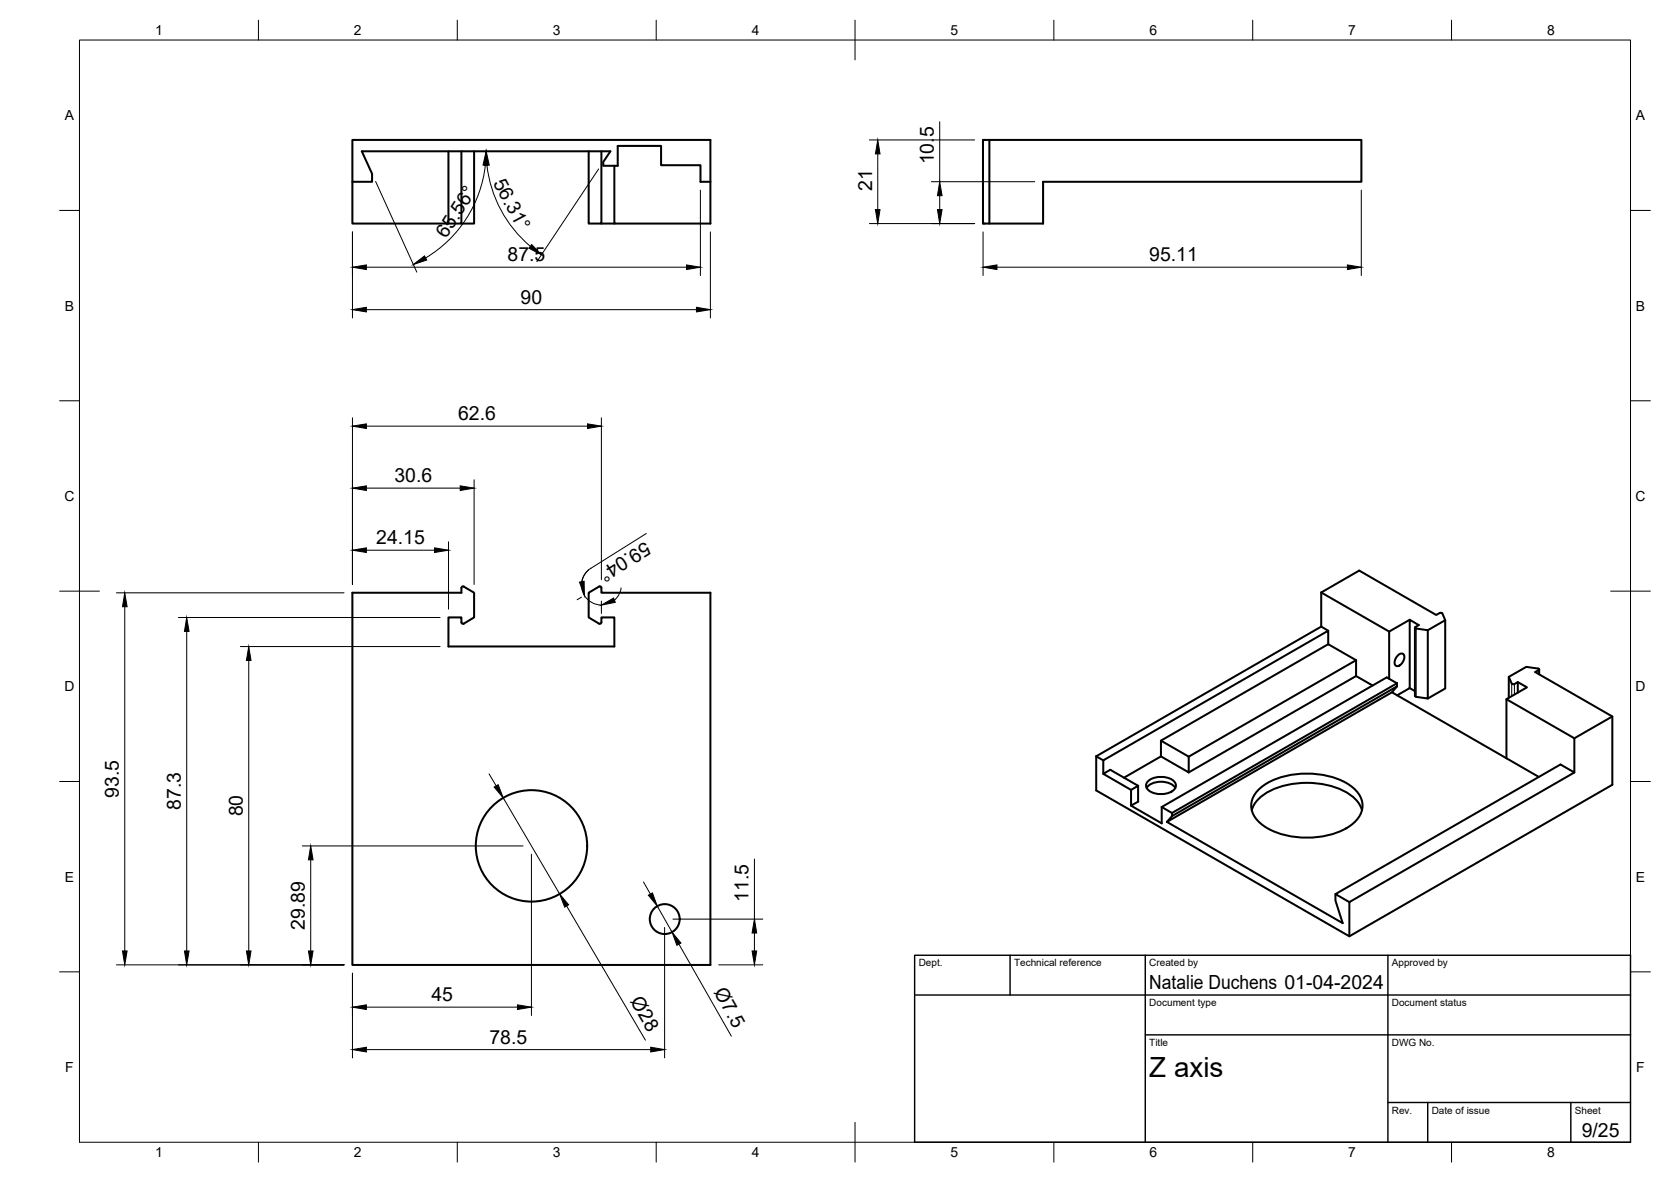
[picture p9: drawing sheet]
<svg xmlns="http://www.w3.org/2000/svg" width="420mm" height="297mm" viewBox="0 0 420 297" stroke-linecap="round" stroke-linejoin="round" font-family="sans-serif">
<defs><g id="words">
<text font-size="7" x="289" y="270.6">Z axis</text>
<g font-size="4.9">
<text x="234.8" y="41.3" transform="rotate(-90 234.8 41.3)">10.5</text>
<text x="123.9" y="45.9" transform="rotate(62 123.9 45.9)">56.31°</text>
<text x="219.3" y="48" transform="rotate(-90 219.3 48)">21</text>
<text x="112.2" y="60.1" transform="rotate(-57 112.2 60.1)">65.56°</text>
<text x="127.6" y="65.7">87.5</text>
<text x="289" y="65.7">95.11</text>
<text x="130.9" y="76.4">90</text>
<text x="115.2" y="105.6">62.6</text>
<text x="99.2" y="121.2">30.6</text>
<text x="94.6" y="136.8">24.15</text>
<text x="162.3" y="135.9" transform="rotate(148 162.3 135.9)">59.04°</text>
<text x="29.9" y="200.5" transform="rotate(-90 29.9 200.5)">93.5</text>
<text x="45.5" y="203.6" transform="rotate(-90 45.5 203.6)">87.3</text>
<text x="61.1" y="205.2" transform="rotate(-90 61.1 205.2)">80</text>
<text x="188.2" y="226.6" transform="rotate(-90 188.2 226.6)">11.5</text>
<text x="76.7" y="233.6" transform="rotate(-90 76.7 233.6)">29.89</text>
<text x="108.5" y="251.6">45</text>
<text x="158.3" y="251.6" transform="rotate(59 158.3 251.6)">Ø28</text>
<text x="179.4" y="249.4" transform="rotate(60 179.4 249.4)">Ø7.5</text>
<text x="289" y="248.5">Natalie Duchens 01-04-2024</text>
<text x="123.1" y="262.3">78.5</text>
<text x="397.7" y="285.7">9/25</text>
</g>
<g font-size="3.5">
<text x="39" y="8.8">1</text>
<text x="89" y="8.8">2</text>
<text x="139" y="8.8">3</text>
<text x="189" y="8.8">4</text>
<text x="239" y="8.8">5</text>
<text x="289" y="8.8">6</text>
<text x="339" y="8.8">7</text>
<text x="389" y="8.8">8</text>
<text x="16.3" y="30.2">A</text>
<text x="411.3" y="30.2">A</text>
<text x="16.3" y="78">B</text>
<text x="411.3" y="78">B</text>
<text x="16.2" y="125.9">C</text>
<text x="411.2" y="125.9">C</text>
<text x="16.2" y="173.7">D</text>
<text x="411.2" y="173.7">D</text>
<text x="16.3" y="221.6">E</text>
<text x="411.3" y="221.6">E</text>
<text x="16.4" y="269.4">F</text>
<text x="411.4" y="269.4">F</text>
<text x="39" y="290.8">1</text>
<text x="89" y="290.8">2</text>
<text x="139" y="290.8">3</text>
<text x="189" y="290.8">4</text>
<text x="239" y="290.8">5</text>
<text x="289" y="290.8">6</text>
<text x="339" y="290.8">7</text>
<text x="389" y="290.8">8</text>
</g>
<g font-size="2.5">
<text x="231" y="242.9">Dept.</text>
<text x="255" y="242.9">Technical reference</text>
<text x="289" y="242.9">Created by</text>
<text x="350" y="242.9">Approved by</text>
<text x="289" y="252.8">Document type</text>
<text x="350" y="252.8">Document status</text>
<text x="289" y="262.9">Title</text>
<text x="350" y="262.9">DWG No.</text>
<text x="350" y="279.9">Rev.</text>
<text x="360" y="279.9">Date of issue</text>
<text x="396" y="279.9">Sheet</text>
</g>
</g></defs>
<!-- layer: Visible -->
<g fill="none" stroke="#000" stroke-width=".51">
<path d="M112.8 38v18.2h-24.2v-10.5M116 38v18.2h-3.2M119.2 38v18.2h-3.2M148 38v18.2h3.2v-18.2M247.2 35.2h95.1v10.5h-80v10.5h-15.1zM248.8 35.2v21M151.2 56.2h3.3M154.5 41.7v14.5h24.1v-21h-90v10.5h5v-2l-2.6-5.7h62.5l-1.8 2.7v1h3.6v-5h10.9v4.8h9.9v4.2h2.5M88.6 149h27.4v-1.3a.37 .37 0 0 1 .6-.3l2.6 1.6v6.2l-2.6 1.5a.41 .41 0 0 1-.6-.3v-1.2h-3.2v7.3h41.7v-7.3h-3.3v1.2a.4 .4 0 0 1-.6 .3l-2.6-1.5v-6.2l2.6-1.6a.39 .39 0 0 1 .6 .4v1.2h27.4v93.5h-90zM332.2 148.9l9.6-5.5 19.3 11.1 1.1-.5 .5 .2 .7 1.7v17.1l-4.4 2.5M332.2 148.9l17.1 9.8v11.9M332.2 148.9v8.6l-56.6 32.6"/>
<path d="M332.2 157.5l1.8 1M354.5 155.8l-5.2 2.9M359 158.4l-3.1-.5v-.3l.8-.5-2.2-1.3v17.1l-3.2 1.8M363.4 155.9l-4.4 2.5v17.1l-2.9-.4-.3-.2v-17.2M334 161.9v-3.4l-56.6 32.6v3.4M341 165.9v4l-42.1 24.2M341 165.9l-7-4-42.1 24.2M341 169.9l4.1 2.4M341 165.9l-42.1 24.2M350 174l36.9 21.2M351.3 172.5l-1.3 1.5-56.6 32.6 1.3-1.5M351.3 171.7l-2.6-1.5-56.6 32.6"/>
<path d="M351.5 164.7a.9 .9 0 0 1 1.6 0 2.27 2.27 0 0 1-1.9 2.7 1.51 1.51 0 0 1 0-2.3zM354.5 172.9l1.3 .8M378.8 175.7l17.1 9.8v8.6l-3.5-2-56.6 32.6 3.5 2M379.4 170.1l.7 1.7 .7 .1M380.8 171.9l.8-.5v2.7M381.6 171.4l2.3 1.3-5.1 3v14.8M386.7 168l-2.9-.4-4.4 2.5v5.3M386.7 168l.3 .1-.1 .3M386.9 168.4l-.9 .5 19.4 11.2v17.1l-66.1 38.1-63.7-36.7v-8.5M387 168.2v1.2M275.6 190.1l1.8 1M277.4 194.5l1.8-1.1 7 4.1-1.8 1z"/>
<path d="M286.2 197.5v4l-1.8 1v-4M288.3 198a5 5 0 0 1 7.2 0M288.7 196.3a5.2 5.2 0 0 1 6.8 .4 1.82 1.82 0 0 1-1.5 2.5 5.2 5.2 0 0 1-5.6-1.1 1.42 1.42 0 0 1 .3-1.8zM291.9 186.1l7 4v4l-7-4zM291.9 190.1l-9.3 5.3M316.6 198.3a19.1 19.1 0 0 1 15.1-3.7 14.9 14.9 0 0 1 9.7 4.6 5.2 5.2 0 0 1-.8 7.4 19.1 19.1 0 0 1-15 3.7 14.9 14.9 0 0 1-9.8-4.6 5.2 5.2 0 0 1 .8-7.4zM395.9 194.1l-56.6 32.6v8.6M405.4 180.1l-9.5 5.4M284.4 202.5l7.7 4.4v-4.1M292.1 202.8l2.6 1.5M293.4 206.6l44.2 25.4-1.8-5.7v-1.6M294.7 204.3l56.6-32.6v.8l-56.6 32.6z"/>
<path d="M314.7 203.6a9.4 9.4 0 0 1 6.6-5.7 21.9 21.9 0 0 1 18 1.7 7.4 7.4 0 0 1 3.2 4"/>
<circle cx="133.6" cy="212.6" r="14"/>
<circle cx="167.1" cy="231" r="3.8"/>
</g>
<!-- layer: Visible Narrow -->
<path d="M356.1 158v17.1M380.1 171.8v3.1M380.8 171.9v2.6M386.9 168.4v1" fill="none" stroke="#000" stroke-width=".25"/>
<!-- layer: BORDER -->
<g fill="none" stroke="#000" stroke-width=".25">
<path d="M20 10.1h390v276.9h-390zM65 5.1v5M115 5.1v5M165 5.1v5M215 5.1v10M265 5.1v5M315 5.1v5M365 5.1v5M15 52.9h5M410 52.9h5M15 100.7h5M410 100.7h5"/>
<path d="M15 148.6h10M405 148.6h10M15 196.4h5M410 196.4h5M15 244.2h5M410 244.2h5M65 287v5M115 287v5M165 287v5M215 282.1v9.9M265 287v5M315 287v5"/>
<path d="M365 287v5"/>
</g>
<!-- layer: TITLEBLOCK -->
<path d="M230 240.1h180v46.9h-180zM230 250h180M254 240.1v9.9M288 240.1v46.9M349 240.1v46.9M288 260.1h122M349 277.1h61M359 277.1v9.9M395 277.1v9.9" fill="none" stroke="#000" stroke-width=".36"/>
<!-- layer: FD_Dimensions -->
<g fill="none" stroke="#000" stroke-width=".25">
<path d="M218.6 35.2h26.5M220.7 38.7v14M236.3 30.6v15.1M88.6 58.3v21.6M94.4 45.6l10.4 22.8M122 41.5a31.2 31.2 0 0 1-15 23.3M122.4 41.5a31.2 31.2 0 0 0 10.9 20.4M150.5 42.5l-15.5 23.3M176.1 47.8v21.4M178.6 58.3v21.6M218.6 56.2h26.5M234.2 45.7h26"/>
<path d="M236.3 49.2v3.5M247.2 58.3v10.9M342.3 47.8v21.4M92.1 67.1h80.5M92.1 77.8h83M250.7 67.1h88.1M88.6 105v41.9M92.1 107.1h55.6M151.2 105v40.7M92.1 122.7h23.6M92.1 138.3h17.2M112.8 136.2v16.9"/>
<path d="M119.2 120.6v26.3M162.5 134.1l-13.9 8.7a5 5 0 0 0-2.2 5.6 5 5 0 0 0 4.8 3.6M29.3 149h57.2M31.4 152.5v86.5M44.9 155.2h65.8M46.9 158.7v80.3M146.2 150.1l-1.1 .6M148.1 143.2l-1.2 1.3-.6 1.7M151.2 151.1v3.1M156.2 147.7l-.6 1.7-1.1 1.4M60.5 162.5h50.2M62.5 166v73"/>
<path d="M123 194.5l1.8 3M76 212.6h55.5M78.1 216.1v22.9M126.5 200.5l14.2 24.1M133.6 214.7v40.5M189.7 215.9v15.1M142.5 227.7l19.8 33.7M161.8 221.6l1.7 3.1M165.3 227.7l3.7 6.5M167.1 233.1v32.8M169.2 231h22.6M170.7 237.3l13.2 23.1"/>
<path d="M189.7 234.5v4.5M29.3 242.5h57.2M88.6 244.6v21.3M92.1 253.1h38M180.7 242.5h11.1M92.1 263.8h71.5"/>
</g>
<g fill="#000" stroke="#000" stroke-width=".25">
<path d="M220.7 35.2l.6 3.5h-1.2zM122.2 38l.4 3.6-1.1-.1zM122.2 38l.8 3.5-1.2 .1zM220.1 52.7h1.2l-.6 3.5zM235.7 52.7h1.2l-.6 3.5zM236.3 45.7l.6 3.5h-1.2zM88.6 77.8l3.5-.6v1.2zM88.6 67.1l3.5-.5v1.1zM103.9 66.5l2.8-2.2 .6 1zM133.7 61.5l2.4 2.5-3.1-1.6zM172.6 66.6l3.5 .5-3.5 .6zM175.1 77.2l3.5 .6-3.5 .6z"/>
<path d="M247.2 67.1l3.5-.5v1.1zM338.8 66.6l3.5 .5-3.5 .6zM88.6 107.1l3.5-.6v1.2zM147.7 106.5l3.5 .6-3.5 .6zM88.6 122.7l3.5-.6v1.2zM88.6 138.3l3.5-.6v1.1zM109.3 137.7l3.5 .6-3.5 .5zM115.7 122.1l3.5 .6-3.5 .6zM31.4 149l.6 3.5h-1.2zM46.9 155.2l.6 3.5h-1.1zM145.7 146.3l1.2-.2v3.5zM151.2 152.1l3.1-1.8 .4 1.1z"/>
<path d="M62.5 162.5l.6 3.5h-1.1zM124.2 197.8l1.1-.6 1.2 3.3zM78.1 212.6l.6 3.5h-1.1zM30.8 239h1.2l-.6 3.5zM46.4 239h1.1l-.6 3.5zM62 239h1.1l-.6 3.5zM77.6 239h1.1l-.6 3.5zM140.7 224.6l2.3 2.8-1 .6zM163 225l1-.6 1.3 3.3zM169 234.2l2.2 2.8-1 .6zM189.1 239h1.2l-.6 3.5zM189.7 231l.6 3.5h-1.2z"/>
<path d="M88.6 253.1l3.5-.6v1.2zM130.1 252.5l3.5 .6-3.5 .6zM88.6 263.8l3.5-.6v1.2zM163.6 263.2l3.5 .6-3.5 .6z"/>
</g>
<use href="#words"/>
</svg>
